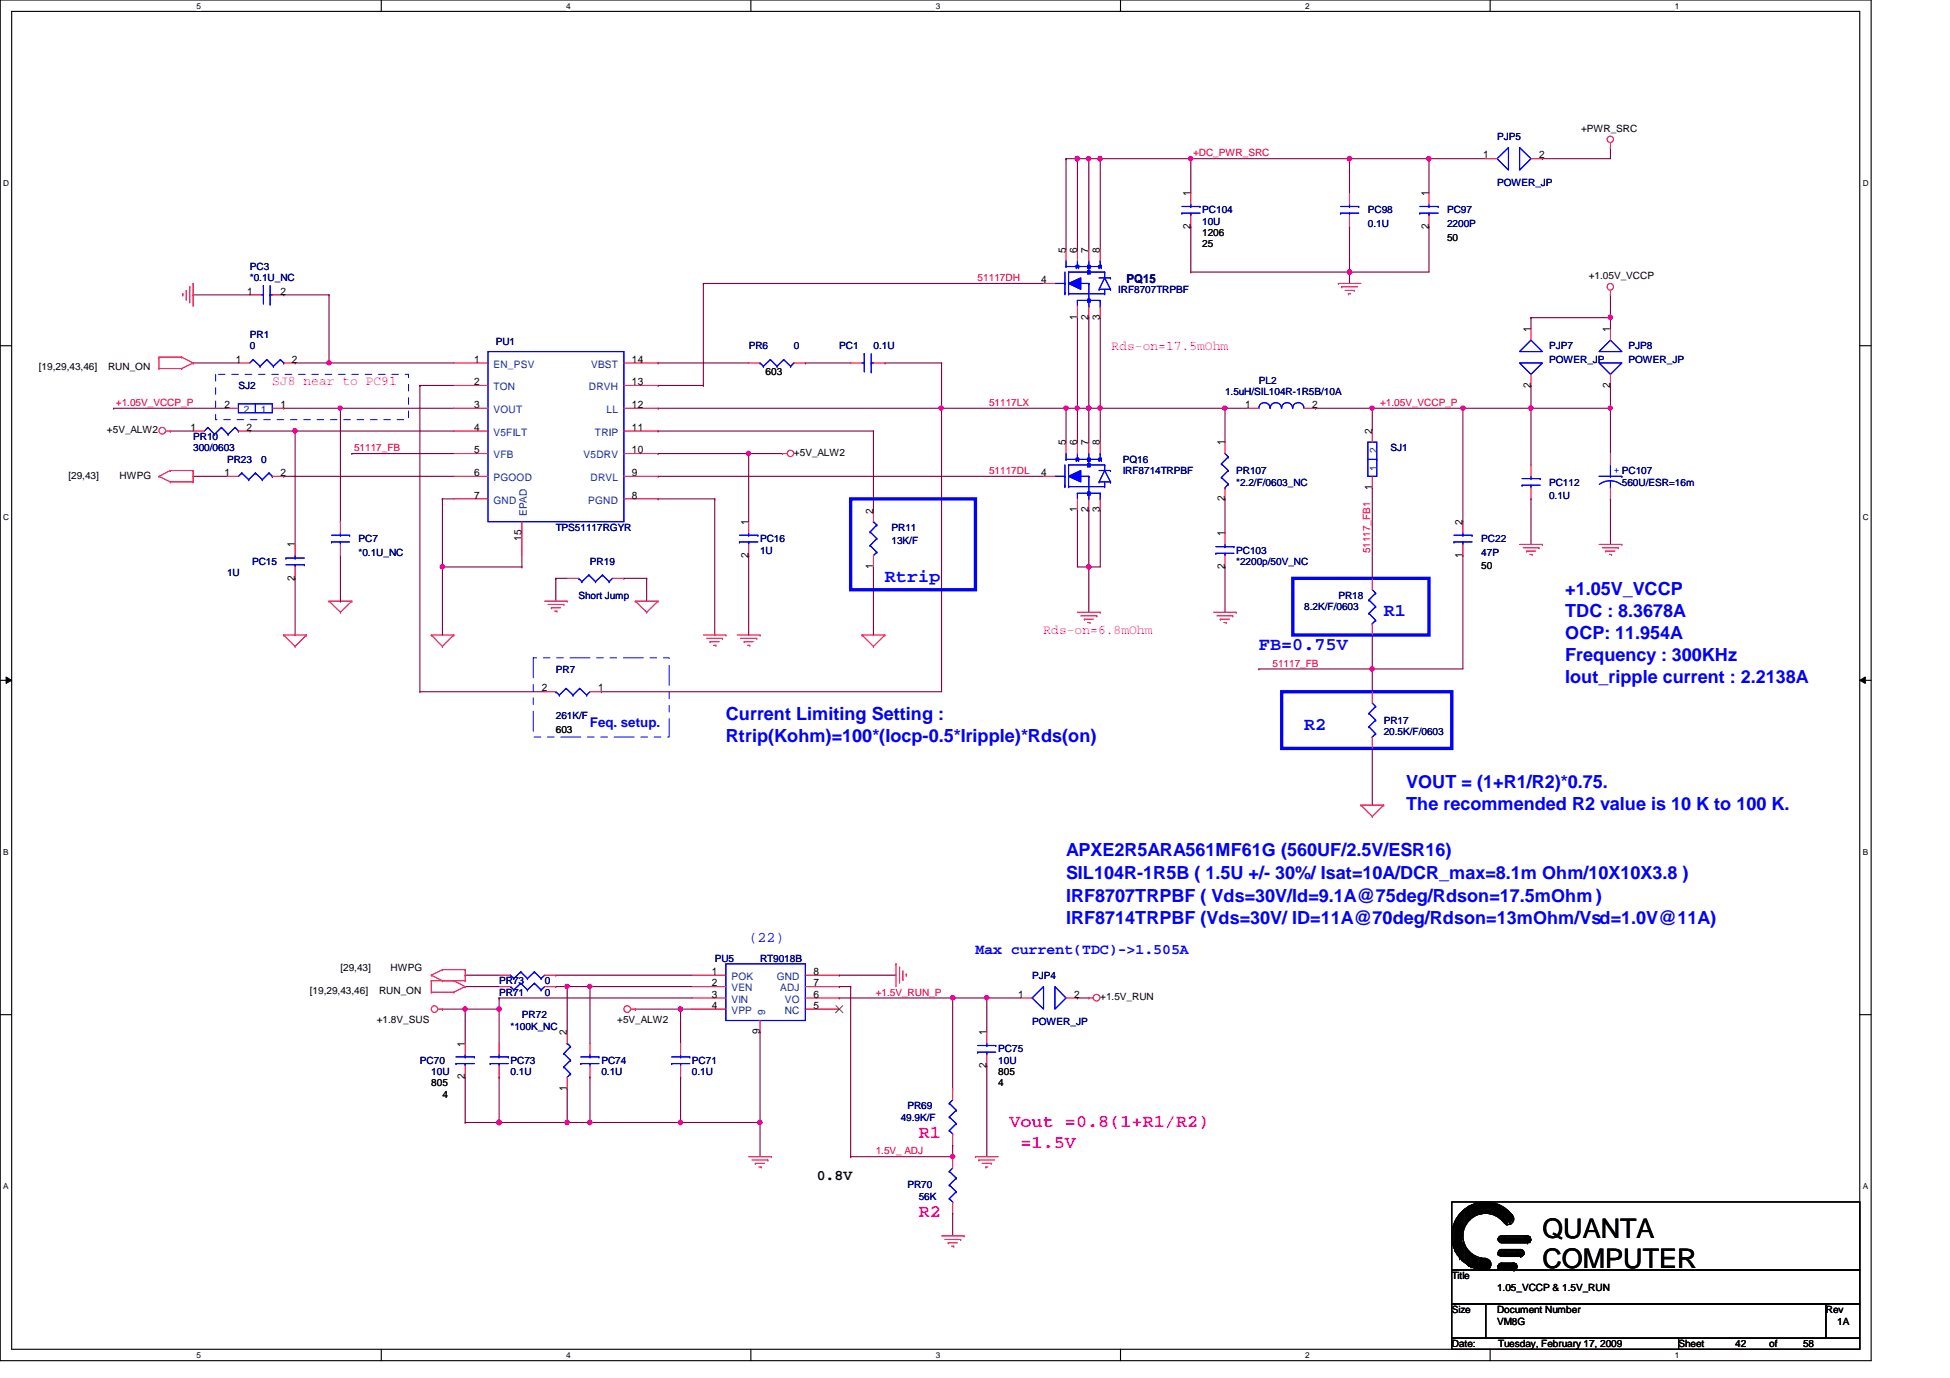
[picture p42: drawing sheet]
<svg xmlns="http://www.w3.org/2000/svg" width="297mm" height="210mm" viewBox="0 0 297 210" stroke-linecap="round" stroke-linejoin="round" font-family="sans-serif">
<defs><g id="words">
<g font-size="4.1">
<text x="234.9" y="188.5">QUANTA</text>
<text x="234.9" y="193.2">COMPUTER</text>
</g>
<g font-size="2.8" fill="#00f">
<text x="134.8" y="88.7">Rtrip</text>
<text x="210.8" y="93.9">R1</text>
<text x="238.4" y="90.7">+1.05V_VCCP</text>
<text x="238.4" y="94">TDC : 8.3678A</text>
<text x="191.8" y="99.1">FB=0.75V</text>
<text x="238.4" y="97.4">OCP: 11.954A</text>
<text x="238.4" y="100.7">Frequency : 300KHz</text>
<text x="238.4" y="104.1">Iout_ripple current : 2.2138A</text>
<text x="110.6" y="109.7">Current Limiting Setting :</text>
<text x="110.6" y="113">Rtrip(Kohm)=100*(Iocp-0.5*Iripple)*Rds(on)</text>
<text x="198.7" y="111.2">R2</text>
<text x="214.2" y="120.1">VOUT = (1+R1/R2)*0.75.</text>
<text x="214.2" y="123.4">The recommended R2 value is 10 K to 100 K.</text>
<text x="162.4" y="130.4">APXE2R5ARA561MF61G (560UF/2.5V/ESR16)</text>
<text x="162.4" y="133.9">SIL104R-1R5B ( 1.5U +/- 30%/ Isat=10A/DCR_max=8.1m Ohm/10X10X3.8 )</text>
<text x="162.4" y="137.3">IRF8707TRPBF ( Vds=30V/Id=9.1A@75deg/Rdson=17.5mOhm )</text>
<text x="162.4" y="140.8">IRF8714TRPBF (Vds=30V/ ID=11A@70deg/Rdson=13mOhm/Vsd=1.0V@11A)</text>
</g>
<g font-size="2.8" fill="#f0f">
<text x="140" y="173.3">R1</text>
<text x="153.8" y="171.6">Vout =0.8(1+R1/R2)</text>
<text x="155.4" y="174.8">=1.5V</text>
<text x="140" y="185.4">R2</text>
</g>
<g font-size="2.2" fill="#00f">
<text x="114" y="143.5">(22)</text>
<text x="148.6" y="145.2">Max current(TDC)-&gt;1.505A</text>
</g>
<text font-size="2.2" x="124.4" y="179.8">0.8V</text>
<g font-size="2" fill="#f0f">
<text x="169.3" y="53.4">Rds-on=17.5mOhm</text>
<text x="41.5" y="58.6">SJ8 near to PC91</text>
<text x="159" y="96.6">Rds-on=6.8mOhm</text>
</g>
<text font-size="2" fill="#00f" x="89.9" y="110.7">Feq. setup.</text>
<text font-size="1.9" fill="#000080" x="171.6" y="43.1">PQ15</text>
<g font-size="1.6">
<text x="181.4" y="29.9" transform="rotate(-90 181.4 29.9)">1</text>
<text x="217.6" y="29.9" transform="rotate(-90 217.6 29.9)">1</text>
<text x="225.9" y="24.1">1</text>
<text x="234.4" y="24.1">2</text>
<text x="181.4" y="34.9" transform="rotate(-90 181.4 34.9)">2</text>
<text x="217.6" y="34.9" transform="rotate(-90 217.6 34.9)">2</text>
<text x="162.3" y="38.5" transform="rotate(-90 162.3 38.5)">5</text>
<text x="164.1" y="38.5" transform="rotate(-90 164.1 38.5)">6</text>
<text x="165.8" y="38.5" transform="rotate(-90 165.8 38.5)">7</text>
<text x="167.6" y="38.5" transform="rotate(-90 167.6 38.5)">8</text>
<text x="37.7" y="44.9">1</text>
<text x="42.7" y="44.9">2</text>
<text x="158.6" y="43.1">4</text>
<text x="164.1" y="48.7" transform="rotate(-90 164.1 48.7)">1</text>
<text x="165.8" y="48.7" transform="rotate(-90 165.8 48.7)">2</text>
<text x="167.6" y="48.7" transform="rotate(-90 167.6 48.7)">3</text>
<text x="233.2" y="50.6" transform="rotate(-90 233.2 50.6)">1</text>
<text x="245.3" y="50.6" transform="rotate(-90 245.3 50.6)">1</text>
<text x="35.9" y="55.2">1</text>
<text x="44.4" y="55.2">2</text>
<text x="72.2" y="55.2">1</text>
<text x="72.2" y="58.7">2</text>
<text x="96.3" y="58.7">13</text>
<text x="96.3" y="55.2">14</text>
<text x="233.2" y="59.1" transform="rotate(-90 233.2 59.1)">2</text>
<text x="245.3" y="59.1" transform="rotate(-90 245.3 59.1)">2</text>
<text x="29" y="65.6">1</text>
<text x="34.2" y="62.1">2</text>
<text x="37.5" y="65.6">2</text>
<text x="42.7" y="62.1">1</text>
<text x="72.2" y="62.1">3</text>
<text x="72.2" y="65.6">4</text>
<text x="96.3" y="65.6">11</text>
<text x="96.3" y="62.1">12</text>
<text x="189.7" y="62.1">1</text>
<text x="199.9" y="62.1">2</text>
<text x="72.2" y="69">5</text>
<text x="96.3" y="69">10</text>
<text x="162.3" y="67.9" transform="rotate(-90 162.3 67.9)">5</text>
<text x="164.1" y="67.9" transform="rotate(-90 164.1 67.9)">6</text>
<text x="165.8" y="67.9" transform="rotate(-90 165.8 67.9)">7</text>
<text x="167.6" y="67.9" transform="rotate(-90 167.6 67.9)">8</text>
<text x="186.6" y="67.9" transform="rotate(-90 186.6 67.9)">1</text>
<text x="209" y="66.1" transform="rotate(-90 209 66.1)">2</text>
<text x="34.2" y="72.5">1</text>
<text x="42.7" y="72.5">2</text>
<text x="72.2" y="72.5">6</text>
<text x="72.2" y="75.9">7</text>
<text x="96.3" y="75.9">8</text>
<text x="96.3" y="72.5">9</text>
<text x="158.6" y="72.5">4</text>
<text x="186.6" y="76.4" transform="rotate(-90 186.6 76.4)">2</text>
<text x="209" y="74.6" transform="rotate(-90 209 74.6)">1</text>
<text x="44.9" y="83.4" transform="rotate(-90 44.9 83.4)">1</text>
<text x="79.5" y="82.4" transform="rotate(-90 79.5 82.4)">15</text>
<text x="114" y="80" transform="rotate(-90 114 80)">1</text>
<text x="133" y="78.2" transform="rotate(-90 133 78.2)">2</text>
<text x="164.1" y="78.1" transform="rotate(-90 164.1 78.1)">1</text>
<text x="165.8" y="78.1" transform="rotate(-90 165.8 78.1)">2</text>
<text x="167.6" y="78.1" transform="rotate(-90 167.6 78.1)">3</text>
<text x="186.6" y="81.7" transform="rotate(-90 186.6 81.7)">1</text>
<text x="222.8" y="80" transform="rotate(-90 222.8 80)">2</text>
<text x="44.9" y="88.4" transform="rotate(-90 44.9 88.4)">2</text>
<text x="114" y="85" transform="rotate(-90 114 85)">2</text>
<text x="133" y="86.7" transform="rotate(-90 133 86.7)">1</text>
<text x="186.6" y="86.7" transform="rotate(-90 186.6 86.7)">2</text>
<text x="222.8" y="85" transform="rotate(-90 222.8 85)">1</text>
<text x="82.5" y="105.3">2</text>
<text x="91.1" y="105.3">1</text>
<text x="108.5" y="148.5">1</text>
<text x="123.9" y="148.5">8</text>
<text x="108.5" y="150.2">2</text>
<text x="108.5" y="152">3</text>
<text x="108.5" y="153.7">4</text>
<text x="123.9" y="153.7">5</text>
<text x="123.9" y="152">6</text>
<text x="123.9" y="150.2">7</text>
<text x="155.1" y="152">1</text>
<text x="163.6" y="152">2</text>
<text x="70.8" y="159.4" transform="rotate(-90 70.8 159.4)">1</text>
<text x="86.4" y="157.7" transform="rotate(-90 86.4 157.7)">2</text>
<text x="115.7" y="157.5" transform="rotate(-90 115.7 157.5)">9</text>
<text x="150.3" y="157.7" transform="rotate(-90 150.3 157.7)">1</text>
<text x="70.8" y="164.4" transform="rotate(-90 70.8 164.4)">2</text>
<text x="86.4" y="166.2" transform="rotate(-90 86.4 166.2)">1</text>
<text x="150.3" y="162.7" transform="rotate(-90 150.3 162.7)">2</text>
</g>
<g font-size="1.6" fill="#004080">
<text x="75.2" y="56">EN_PSV</text>
<text x="75.2" y="59.4">TON</text>
<text x="89.7" y="59.4">DRVH</text>
<text x="90" y="56">VBST</text>
<text x="37.2" y="62.9">2</text>
<text x="39.7" y="62.9">1</text>
<text x="75.2" y="62.9">VOUT</text>
<text x="92.4" y="62.9">LL</text>
<text x="75.2" y="66.4">V5FILT</text>
<text x="75.2" y="69.8">VFB</text>
<text x="88.9" y="69.8">V5DRV</text>
<text x="90.6" y="66.4">TRIP</text>
<text x="209.8" y="71.7" transform="rotate(-90 209.8 71.7)">1</text>
<text x="209.8" y="69" transform="rotate(-90 209.8 69)">2</text>
<text x="75.2" y="73.3">PGOOD</text>
<text x="75.2" y="76.7">GND</text>
<text x="89.6" y="76.7">PGND</text>
<text x="90" y="73.3">DRVL</text>
<text x="80.3" y="78.6" transform="rotate(-90 80.3 78.6)">EPAD</text>
<text x="111.4" y="149.3">POK</text>
<text x="118.3" y="149.3">GND</text>
<text x="111.4" y="151">VEN</text>
<text x="111.4" y="152.7">VIN</text>
<text x="111.4" y="154.4">VPP</text>
<text x="116.5" y="154.6" transform="rotate(-90 116.5 154.6)">9</text>
<text x="118.8" y="151">ADJ</text>
<text x="119.5" y="154.4">NC</text>
<text x="119.5" y="152.7">VO</text>
</g>
<g font-size="1.5" fill="#f00">
<text x="181.7" y="23.8">+DC_PWR_SRC</text>
<text x="148.9" y="42.8">51117DH</text>
<text x="17.6" y="61.8">+1.05V_VCCP_P</text>
<text x="150.7" y="61.8">51117LX</text>
<text x="210.2" y="61.8">+1.05V_VCCP_P</text>
<text x="53.9" y="68.7">51117_FB</text>
<text x="150.7" y="72.2">51117DL</text>
<text x="208.7" y="84.3" transform="rotate(-90 208.7 84.3)">51117_FB1</text>
<text x="193.8" y="101.6">51117_FB</text>
<text x="133.4" y="151.7">+1.5V_RUN_P</text>
<text x="133.4" y="175.9">1.5V_ ADJ</text>
</g>
<g font-size="1.5" fill="#000080">
<text x="228" y="21.3">PJP5</text>
<text x="228" y="28.4">POWER_JP</text>
<text x="183.1" y="32.5">PC104</text>
<text x="183.1" y="34.2">10U</text>
<text x="208.4" y="32.5">PC98</text>
<text x="208.4" y="34.6">0.1U</text>
<text x="220.4" y="32.5">PC97</text>
<text x="220.4" y="34.6">2200P</text>
<text x="38.1" y="41.1">PC3</text>
<text x="38.1" y="42.8">*0.1U_NC</text>
<text x="170.3" y="44.6">IRF8707TRPBF</text>
<text x="38.1" y="51.5">PR1</text>
<text x="38.1" y="53.2">0</text>
<text x="75.5" y="52.5">PU1</text>
<text x="114" y="53.2">PR6</text>
<text x="120.9" y="53.2">0</text>
<text x="127.8" y="53.2">PC1</text>
<text x="133.1" y="53.2">0.1U</text>
<text x="236" y="53.2">PJP7</text>
<text x="248.1" y="53.2">PJP8</text>
<text x="36.3" y="59.3">SJ2</text>
<text x="191.8" y="58.4">PL2</text>
<text x="236" y="55.3">POWER_JP</text>
<text x="248.1" y="55.3">POWER_JP</text>
<text x="186.6" y="60.1">1.5uH/SIL104R-1R5B/10A</text>
<text x="29.4" y="67.1">PR10</text>
<text x="29.4" y="68.7">300/0603</text>
<text x="34.6" y="70.5">PR23</text>
<text x="39.8" y="70.5">0</text>
<text x="171" y="70.5">PQ16</text>
<text x="211.8" y="68.7">SJ1</text>
<text x="171" y="72.2">IRF8714TRPBF</text>
<text x="188.3" y="72.2">PR107</text>
<text x="188.3" y="74">*2.2/F/0603_NC</text>
<text x="236" y="74">PC112</text>
<text x="236" y="76">0.1U</text>
<text x="247.1" y="74">560U/ESR=16m</text>
<text x="54.6" y="82.6">PC7</text>
<text x="84.7" y="80.9">TPS51117RGYR</text>
<text x="115.8" y="82.6">PC16</text>
<text x="135.8" y="80.9">PR11</text>
<text x="135.8" y="82.9">13K/F</text>
<text x="225.6" y="82.6">PC22</text>
<text x="34.6" y="87.8">1U</text>
<text x="38.4" y="86">PC15</text>
<text x="54.6" y="84.7">*0.1U_NC</text>
<text x="89.9" y="86">PR19</text>
<text x="115.8" y="84.3">1U</text>
<text x="188.3" y="84.3">PC103</text>
<text x="188.3" y="86">*2200p/50V_NC</text>
<text x="225.6" y="84.7">47P</text>
<text x="88.1" y="91.2">Short Jump</text>
<text x="198.7" y="93">8.2K/F/0603</text>
<text x="203.9" y="91.2">PR18</text>
<text x="84.7" y="102.4">PR7</text>
<text x="84.7" y="109.5">261K/F</text>
<text x="210.8" y="110.2">PR17</text>
<text x="210.8" y="111.9">20.5K/F/0603</text>
<text x="76" y="149.9">PR73</text>
<text x="83" y="149.9">0</text>
<text x="108.9" y="146.5">PU5</text>
<text x="115.8" y="146.5">RT9018B</text>
<text x="157.2" y="149.1">PJP4</text>
<text x="76" y="151.7">PR71</text>
<text x="79.5" y="155.1">PR72</text>
<text x="83" y="151.7">0</text>
<text x="77.8" y="156.8">*100K_NC</text>
<text x="152.1" y="160.3">PC75</text>
<text x="157.2" y="156.2">POWER_JP</text>
<text x="64" y="162.1">PC70</text>
<text x="65.7" y="163.7">10U</text>
<text x="77.8" y="162.1">PC73</text>
<text x="77.8" y="163.7">0.1U</text>
<text x="91.6" y="162.1">PC74</text>
<text x="91.6" y="163.7">0.1U</text>
<text x="105.4" y="162.1">PC71</text>
<text x="105.4" y="163.7">0.1U</text>
<text x="152.1" y="162.1">10U</text>
<text x="137.2" y="170.7">49.9K/F</text>
<text x="138.2" y="169">PR69</text>
<text x="138.2" y="181">PR70</text>
<text x="140" y="182.8">56K</text>
</g>
<g font-size="1.5">
<text x="240.8" y="20.1">+PWR_SRC</text>
<text x="183.1" y="35.9">1206</text>
<text x="183.1" y="37.7">25</text>
<text x="220.4" y="36.7">50</text>
<text x="242" y="42.5">+1.05V_VCCP</text>
<text x="5.9" y="56.3">[19,29,43,46]</text>
<text x="16.5" y="56.3">RUN_ON</text>
<text x="116.6" y="57.2">603</text>
<text x="16.3" y="66">+5V_ALW2</text>
<text x="120.9" y="69.5">+5V_ALW2</text>
<text x="10.4" y="72.9">[29,43]</text>
<text x="18.2" y="72.9">HWPG</text>
<text x="225.6" y="86.7">50</text>
<text x="84.7" y="111.6">603</text>
<text x="51.9" y="147.9">[29,43]</text>
<text x="59.5" y="147.9">HWPG</text>
<text x="47.2" y="151.3">[19,29,43,46]</text>
<text x="57.4" y="155.8">+1.8V_SUS</text>
<text x="57.7" y="151.3">RUN_ON</text>
<text x="94" y="155.8">+5V_ALW2</text>
<text x="167.6" y="152.4">+1.5V_RUN</text>
<text x="65.7" y="165.5">805</text>
<text x="67.4" y="167.2">4</text>
<text x="152.1" y="165.5">4</text>
<text x="152.1" y="163.7">805</text>
<text x="221.1" y="194.9">Title</text>
<text x="228" y="196.6">1.05_VCCP &amp; 1.5V_RUN</text>
<text x="221.1" y="200">Size</text>
<text x="228" y="200">Document Number</text>
<text x="228" y="201.8">VM8G</text>
<text x="278.1" y="200">Rev</text>
<text x="279.9" y="201.8">1A</text>
<text x="221.1" y="205.2">Date:</text>
<text x="228.2" y="205.2">Tuesday, February 17, 2009</text>
<text x="255.7" y="205.2">Sheet</text>
<text x="264.3" y="205.2">42</text>
<text x="269.5" y="205.2">of</text>
<text x="274.7" y="205.2">58</text>
</g>
<text font-size="1.5" fill="#00f" x="245.8" y="72.1">+ PC107</text>
<g font-size="1.3">
<text x="29.9" y="1.4">5</text>
<text x="86.2" y="1.4">4</text>
<text x="142.5" y="1.4">3</text>
<text x="198.8" y="1.4">2</text>
<text x="255.1" y="1.4">1</text>
<text x=".5" y="28.3">D</text>
<text x="283.8" y="28.3">D</text>
<text x=".5" y="79.2">C</text>
<text x="283.8" y="79.2">C</text>
<text x=".5" y="130.2">B</text>
<text x="283.8" y="130.2">B</text>
<text x=".5" y="181.1">A</text>
<text x="283.8" y="181.1">A</text>
<text x="29.9" y="206.9">5</text>
<text x="86.2" y="206.9">4</text>
<text x="142.5" y="206.9">3</text>
<text x="198.8" y="206.9">2</text>
<text x="255.1" y="206.9">1</text>
</g>
</g></defs>
<path d="M0 0h285v207.3h-285zM1.8 1.7h281.5v203.8h-281.5z" fill="none" stroke="#000" stroke-width=".17"/>
<g fill="#fff">
<path d="M29.9 .2h.7v1.4h-.7z"/>
<path d="M29.9 205.7h.7v1.4h-.7z"/>
</g>
<path d="M58.1 0v1.7M58.1 205.5v1.8" fill="none" stroke="#000" stroke-width=".17"/>
<g fill="#fff">
<path d="M86.2 .2h.7v1.4h-.7z"/>
<path d="M86.2 205.7h.7v1.4h-.7z"/>
</g>
<path d="M114.4 0v1.7M114.4 205.5v1.8" fill="none" stroke="#000" stroke-width=".17"/>
<g fill="#fff">
<path d="M142.5 .2h.7v1.4h-.7z"/>
<path d="M142.5 205.7h.7v1.4h-.7z"/>
</g>
<path d="M170.7 0v1.7M170.7 205.5v1.8" fill="none" stroke="#000" stroke-width=".17"/>
<g fill="#fff">
<path d="M198.8 .2h.7v1.4h-.7z"/>
<path d="M198.8 205.7h.7v1.4h-.7z"/>
</g>
<path d="M227 0v1.7M227 205.5v1.8" fill="none" stroke="#000" stroke-width=".17"/>
<g fill="#fff">
<path d="M255.1 .2h.7v1.4h-.7z"/>
<path d="M255.1 205.7h.7v1.4h-.7z"/>
<path d="M.5 27.2h.9v1.4h-.9z"/>
<path d="M283.8 27.2h.8v1.4h-.8z"/>
<path d="M.5 78.1h.9v1.4h-.9z"/>
<path d="M283.8 78.1h.8v1.4h-.8z"/>
</g>
<path d="M0 52.7h1.8M283.3 52.7h1.7" fill="none" stroke="#000" stroke-width=".17"/>
<g fill="#fff">
<path d="M.5 129.1h.8v1.4h-.8z"/>
<path d="M283.8 129.1h.8v1.4h-.8z"/>
</g>
<path d="M0 103.6h1.8M283.3 103.6h1.7" fill="none" stroke="#000" stroke-width=".17"/>
<path d="M.9 103.1l.9 .5-.9 .5zM283.3 103.6l.8-.5v1z" fill="#000"/>
<path d="M.9 103.1l.9 .5-.9 .5zM283.3 103.6l.8-.5v1z" fill="none" stroke="#000" stroke-width=".15"/>
<g fill="#fff">
<path d="M.5 180h.8v1.4h-.8z"/>
<path d="M283.8 180h.8v1.4h-.8z"/>
</g>
<path d="M0 154.6h1.8M283.3 154.6h1.7" fill="none" stroke="#000" stroke-width=".17"/>
<g fill="none" stroke="#800040" stroke-width=".17">
<path d="M67.4 76h.1M67.4 76v10.4M67.4 86.4h.1M67.4 86.4h12.1M79.5 86.4h.1M79.5 84.6v1.8M70.9 153.7h.1M70.9 153.7h5.1M84.7 150.3h.1M84.7 150.3h1.7M127.8 152h.1M127.8 152h17.3v13.8"/>
<path d="M164.1 152h.1M164.1 152h1.8M145.1 165.8h.1"/>
</g>
<circle cx="76" cy="153.7" r=".34" fill="#f0f"/>
<circle cx="76" cy="153.7" r=".34" fill="none" stroke="#f0f" stroke-width=".17"/>
<path d="M70.9 164.1h.1M70.9 171h.1M70.9 164.1v6.9M70.9 171h5.1" fill="none" stroke="#800040" stroke-width=".17"/>
<circle cx="76" cy="171" r=".34" fill="#f0f"/>
<circle cx="76" cy="171" r=".34" fill="none" stroke="#f0f" stroke-width=".17"/>
<path d="M67.4 153.7h.1M67.4 153.7h3.5M70.9 153.7h.1M70.9 153.7v5.2M127.8 150.3h.1M127.8 150.3h1.8" fill="none" stroke="#800040" stroke-width=".17"/>
<circle cx="70.8" cy="153.7" r=".33" fill="#f0f"/>
<circle cx="70.8" cy="153.7" r=".33" fill="none" stroke="#f0f" stroke-width=".17"/>
<path d="M103.7 153.7h.1M103.7 153.7v5.2M150.3 152h.1M150.3 152v5.2M150.3 162.3h.1M150.3 162.3v13.9" fill="none" stroke="#800040" stroke-width=".17"/>
<circle cx="103.6" cy="153.7" r=".33" fill="#f0f"/>
<circle cx="103.6" cy="153.7" r=".33" fill="none" stroke="#f0f" stroke-width=".17"/>
<path d="M86.4 150.3h.1M86.4 150.3h3.5M89.9 150.3h.1M89.9 150.3v8.6M96.8 153.7h.1M96.8 153.7h6.9" fill="none" stroke="#800040" stroke-width=".17"/>
<circle cx="86.4" cy="150.3" r=".32" fill="#f0f"/>
<circle cx="86.4" cy="150.3" r=".32" fill="none" stroke="#f0f" stroke-width=".17"/>
<path d="M76 164.1h.1M76 164.1v6.9M89.9 171h.1M89.9 171h13.8" fill="none" stroke="#800040" stroke-width=".17"/>
<circle cx="89.8" cy="171" r=".33" fill="#f0f"/>
<circle cx="89.8" cy="171" r=".33" fill="none" stroke="#f0f" stroke-width=".17"/>
<path d="M86.4 150.3h.1M86.4 150.3v6.9M129.6 150.3h.1M129.6 150.3v25.9M145.1 152h.1M145.1 152h5.2" fill="none" stroke="#800040" stroke-width=".17"/>
<circle cx="145.1" cy="152" r=".34" fill="#f0f"/>
<circle cx="145.1" cy="152" r=".34" fill="none" stroke="#f0f" stroke-width=".17"/>
<path d="M76 152h.1M76 152v1.7M76 152h29.4M127.8 148.5h.1M127.8 148.5h8.7M150.3 152h.1M150.3 152h5.2" fill="none" stroke="#800040" stroke-width=".17"/>
<circle cx="150.3" cy="152" r=".33" fill="#f0f"/>
<circle cx="150.3" cy="152" r=".33" fill="none" stroke="#f0f" stroke-width=".17"/>
<path d="M89.9 150.3h.1M89.9 150.3h15.5M115.8 171h.1M115.8 171v5.2" fill="none" stroke="#800040" stroke-width=".17"/>
<circle cx="89.8" cy="150.3" r=".32" fill="#f0f"/>
<circle cx="89.8" cy="150.3" r=".32" fill="none" stroke="#f0f" stroke-width=".17"/>
<path d="M76 171h.1M86.4 165.8h.1M86.4 165.8v5.2h-10.4M89.9 164.1h.1M89.9 164.1v6.9M129.6 176.2h.1M129.6 176.2h15.5" fill="none" stroke="#800040" stroke-width=".17"/>
<circle cx="76" cy="171" r=".34" fill="#f0f"/>
<circle cx="76" cy="171" r=".34" fill="none" stroke="#f0f" stroke-width=".17"/>
<path d="M86.4 171h.1M86.4 171h3.5" fill="none" stroke="#800040" stroke-width=".17"/>
<circle cx="86.4" cy="171" r=".33" fill="#f0f"/>
<circle cx="86.4" cy="171" r=".33" fill="none" stroke="#f0f" stroke-width=".17"/>
<path d="M145.1 174.5h.1M145.1 174.5v1.7" fill="none" stroke="#800040" stroke-width=".17"/>
<circle cx="145.1" cy="176.2" r=".33" fill="#f0f"/>
<circle cx="145.1" cy="176.2" r=".33" fill="none" stroke="#f0f" stroke-width=".17"/>
<path d="M84.7 148.5h.1M84.7 148.5h20.7M103.7 171h.1M103.7 171h12.1M145.1 184.8h.1M145.1 184.8v3.5" fill="none" stroke="#800040" stroke-width=".17"/>
<circle cx="115.7" cy="171" r=".33" fill="#f0f"/>
<circle cx="115.7" cy="171" r=".33" fill="none" stroke="#f0f" stroke-width=".17"/>
<circle cx="103.6" cy="171" r=".33" fill="#f0f"/>
<circle cx="103.6" cy="171" r=".33" fill="none" stroke="#f0f" stroke-width=".17"/>
<g fill="none" stroke="#800040" stroke-width=".17">
<path d="M209 96.7h.1M209 96.7v5.2M222.8 84.6h.1M222.8 84.6v17.3h-13.8M209 101.9h.1M70.9 150.3h.1M70.9 150.3h5.1M76 153.7h.1M76 153.7v5.2M103.7 153.7h.1M103.7 153.7h1.7M115.8 157.2h.1"/>
<path d="M115.8 157.2v13.8M103.7 164.1h.1M103.7 164.1v6.9"/>
</g>
<circle cx="209" cy="101.9" r=".33" fill="#f0f"/>
<circle cx="209" cy="101.9" r=".33" fill="none" stroke="#f0f" stroke-width=".17"/>
<path d="M222.8 62.2h.1M222.8 62.2v17.3M209 101.9h.1M209 114h.1M209 101.9v3.5M209 114v8.6" fill="none" stroke="#800040" stroke-width=".17"/>
<circle cx="222.8" cy="62.2" r=".33" fill="#f0f"/>
<circle cx="222.8" cy="62.2" r=".33" fill="none" stroke="#f0f" stroke-width=".17"/>
<path d="M209 62.2h.1M209 62.2h13.8" fill="none" stroke="#800040" stroke-width=".17"/>
<circle cx="209" cy="62.2" r=".32" fill="#f0f"/>
<circle cx="209" cy="62.2" r=".32" fill="none" stroke="#f0f" stroke-width=".17"/>
<path d="M165.9 48.4h.1M165.9 48.4v13.8M162.4 62.2h.1M162.4 62.2h5.2M164.1 62.2h.1M165.9 62.2h.1" fill="none" stroke="#800040" stroke-width=".17"/>
<circle cx="165.8" cy="62.2" r=".32" fill="#f0f"/>
<circle cx="165.8" cy="62.2" r=".32" fill="none" stroke="#f0f" stroke-width=".17"/>
<path d="M164.1 24.2h.1M164.1 24.2h1.8" fill="none" stroke="#800040" stroke-width=".17"/>
<circle cx="164.1" cy="24.2" r=".33" fill="#f0f"/>
<circle cx="164.1" cy="24.2" r=".33" fill="none" stroke="#f0f" stroke-width=".17"/>
<path d="M165.9 62.2h.1M165.9 62.2v5.2" fill="none" stroke="#800040" stroke-width=".17"/>
<circle cx="165.8" cy="62.2" r=".32" fill="#f0f"/>
<circle cx="165.8" cy="62.2" r=".32" fill="none" stroke="#f0f" stroke-width=".17"/>
<path d="M167.6 62.2h.1M167.6 62.2h19" fill="none" stroke="#800040" stroke-width=".17"/>
<circle cx="167.6" cy="62.2" r=".32" fill="#f0f"/>
<circle cx="167.6" cy="62.2" r=".32" fill="none" stroke="#f0f" stroke-width=".17"/>
<g fill="none" stroke="#800040" stroke-width=".17">
<path d="M29.4 44.9h.1M29.4 44.9h8.7M64 58.7h.1M64 58.7v46.7M64 58.7h5.1M38.1 65.7h.1M38.1 65.7h6.9M43.2 72.6h.1M43.2 72.6h25.9M45 88.1h.1M45 88.1v8.6M67.4 86.4h.1"/>
<path d="M67.4 86.4v10.3M64 105.4h.1M64 105.4h19M191.8 101.9h.1M191.8 101.9h17.2"/>
</g>
<circle cx="67.4" cy="86.3" r=".33" fill="#f0f"/>
<circle cx="67.4" cy="86.3" r=".33" fill="none" stroke="#f0f" stroke-width=".17"/>
<path d="M43.2 44.9h.1M43.2 44.9h6.9M50.1 55.3h.1M50.1 55.3h19M25.9 65.7h.1M25.9 65.7h3.5M51.9 62.2h.1M51.9 62.2h17.2M53.6 69.1h.1M53.6 69.1h15.5" fill="none" stroke="#800040" stroke-width=".17"/>
<circle cx="50.1" cy="55.3" r=".33" fill="#f0f"/>
<circle cx="50.1" cy="55.3" r=".33" fill="none" stroke="#f0f" stroke-width=".17"/>
<path d="M29.4 55.3h.1M29.4 55.3h6.9M45 55.3h.1M50.1 44.9h.1M50.1 44.9v10.4h-5.1M45 65.7h.1M45 65.7v17.2M45 65.7h24.1" fill="none" stroke="#800040" stroke-width=".17"/>
<circle cx="44.9" cy="65.6" r=".33" fill="#f0f"/>
<circle cx="44.9" cy="65.6" r=".33" fill="none" stroke="#f0f" stroke-width=".17"/>
<path d="M108.9 76h.1M108.9 76v20.7M167.6 62.2h.1M167.6 62.2v5.2" fill="none" stroke="#800040" stroke-width=".17"/>
<circle cx="167.6" cy="62.2" r=".32" fill="#f0f"/>
<circle cx="167.6" cy="62.2" r=".32" fill="none" stroke="#f0f" stroke-width=".17"/>
<path d="M167.6 48.4h.1M167.6 48.4v13.8M164.1 62.2h.1M164.1 62.2v5.2M186.6 62.2h.1M186.6 62.2v5.2M186.6 86.4h.1M186.6 86.4v6.9" fill="none" stroke="#800040" stroke-width=".17"/>
<circle cx="164.1" cy="62.2" r=".32" fill="#f0f"/>
<circle cx="164.1" cy="62.2" r=".32" fill="none" stroke="#f0f" stroke-width=".17"/>
<path d="M165.9 86.4h.1M165.9 86.4v6.9" fill="none" stroke="#800040" stroke-width=".17"/>
<circle cx="165.8" cy="86.3" r=".32" fill="#f0f"/>
<circle cx="165.8" cy="86.3" r=".32" fill="none" stroke="#f0f" stroke-width=".17"/>
<path d="M186.6 62.2h.1M186.6 62.2h3.4" fill="none" stroke="#800040" stroke-width=".17"/>
<circle cx="186.6" cy="62.2" r=".33" fill="#f0f"/>
<circle cx="186.6" cy="62.2" r=".33" fill="none" stroke="#f0f" stroke-width=".17"/>
<path d="M162.4 62.2h.1M162.4 62.2v5.2" fill="none" stroke="#800040" stroke-width=".17"/>
<circle cx="162.4" cy="62.2" r=".33" fill="#f0f"/>
<circle cx="162.4" cy="62.2" r=".33" fill="none" stroke="#f0f" stroke-width=".17"/>
<path d="M164.1 48.4h.1M164.1 48.4v13.8M165.9 77.7h.1M165.9 77.7v8.7M167.6 77.7h.1M167.6 77.7v8.7" fill="none" stroke="#800040" stroke-width=".17"/>
<circle cx="165.8" cy="86.3" r=".32" fill="#f0f"/>
<circle cx="165.8" cy="86.3" r=".32" fill="none" stroke="#f0f" stroke-width=".17"/>
<path d="M233.2 48.4h.1M233.2 48.4v1.7M245.3 58.7h.1M245.3 48.4h.1M245.3 48.4v1.7M245.3 58.7v3.5h-12.1M233.2 62.2h.1" fill="none" stroke="#800040" stroke-width=".17"/>
<circle cx="233.2" cy="62.2" r=".32" fill="#f0f"/>
<circle cx="233.2" cy="62.2" r=".32" fill="none" stroke="#f0f" stroke-width=".17"/>
<path d="M245.3 62.2h.1M245.3 62.2v6.9" fill="none" stroke="#800040" stroke-width=".17"/>
<circle cx="245.3" cy="62.2" r=".32" fill="#f0f"/>
<circle cx="245.3" cy="62.2" r=".32" fill="none" stroke="#f0f" stroke-width=".17"/>
<path d="M233.2 58.7h.1M233.2 48.4h.1M233.2 58.7v3.5M233.2 48.4h12.1M245.3 76h.1M245.3 76v6.9" fill="none" stroke="#800040" stroke-width=".17"/>
<circle cx="245.3" cy="48.3" r=".33" fill="#f0f"/>
<circle cx="245.3" cy="48.3" r=".33" fill="none" stroke="#f0f" stroke-width=".17"/>
<path d="M245.3 44.9h.1M245.3 44.9v3.5M186.6 76h.1M186.6 76v5.2M222.8 62.2h.1M222.8 62.2h10.4" fill="none" stroke="#800040" stroke-width=".17"/>
<circle cx="233.2" cy="62.2" r=".32" fill="#f0f"/>
<circle cx="233.2" cy="62.2" r=".32" fill="none" stroke="#f0f" stroke-width=".17"/>
<g fill="none" stroke="#800040" stroke-width=".17">
<path d="M167.6 24.2h.1M167.6 24.2h13.8M181.4 24.2h.1M181.4 34.5h.1M181.4 24.2v5.2M181.4 34.5v6.9M205.6 24.2h.1M205.6 24.2v5.2M217.7 24.2h.1M217.7 24.2h8.6M234.9 24.2h.1M245.3 22.5h.1"/>
<path d="M245.3 22.5v1.7h-10.4"/>
</g>
<circle cx="205.6" cy="24.2" r=".34" fill="#f0f"/>
<circle cx="205.6" cy="24.2" r=".34" fill="none" stroke="#f0f" stroke-width=".17"/>
<path d="M181.4 24.2h.1M181.4 24.2h24.2" fill="none" stroke="#800040" stroke-width=".17"/>
<circle cx="181.4" cy="24.2" r=".33" fill="#f0f"/>
<circle cx="181.4" cy="24.2" r=".33" fill="none" stroke="#f0f" stroke-width=".17"/>
<path d="M162.4 24.2h.1M162.4 24.2v13.8M162.4 24.2h1.7M164.1 24.2h.1M164.1 24.2v13.8M205.6 41.4h.1M205.6 41.4v1.8" fill="none" stroke="#800040" stroke-width=".17"/>
<circle cx="164.1" cy="24.2" r=".33" fill="#f0f"/>
<circle cx="164.1" cy="24.2" r=".33" fill="none" stroke="#f0f" stroke-width=".17"/>
<path d="M165.9 24.2h.1M165.9 24.2v13.8" fill="none" stroke="#800040" stroke-width=".17"/>
<circle cx="165.8" cy="24.2" r=".33" fill="#f0f"/>
<circle cx="165.8" cy="24.2" r=".33" fill="none" stroke="#f0f" stroke-width=".17"/>
<path d="M167.6 24.2h.1M167.6 24.2v13.8" fill="none" stroke="#800040" stroke-width=".17"/>
<circle cx="167.6" cy="24.2" r=".33" fill="#f0f"/>
<circle cx="167.6" cy="24.2" r=".33" fill="none" stroke="#f0f" stroke-width=".17"/>
<path d="M165.9 24.2h.1M165.9 24.2h1.7M114 69.1h.1M114 69.1h5.2M114 69.1v10.4" fill="none" stroke="#800040" stroke-width=".17"/>
<circle cx="114" cy="69.1" r=".32" fill="#f0f"/>
<circle cx="114" cy="69.1" r=".32" fill="none" stroke="#f0f" stroke-width=".17"/>
<g fill="none" stroke="#800040" stroke-width=".17">
<path d="M67.4 76h.1M67.4 76h1.7M100.2 65.7h.1M100.2 69.1h.1M100.2 76h.1M100.2 65.7h32.9M100.2 69.1h13.8M100.2 76h8.7M133.1 65.7h.1M133.1 65.7v12M143.4 62.2h.1M143.4 62.2h19"/>
<path d="M114 84.6h.1M114 84.6v12.1M133.1 86.4h.1M133.1 86.4v10.3"/>
</g>
<circle cx="143.4" cy="62.2" r=".33" fill="#f0f"/>
<circle cx="143.4" cy="62.2" r=".33" fill="none" stroke="#f0f" stroke-width=".17"/>
<path d="M217.7 24.2h.1M217.7 24.2v5.2" fill="none" stroke="#800040" stroke-width=".17"/>
<circle cx="217.6" cy="24.2" r=".33" fill="#f0f"/>
<circle cx="217.6" cy="24.2" r=".33" fill="none" stroke="#f0f" stroke-width=".17"/>
<path d="M205.6 24.2h.1M205.6 24.2h12.1M217.7 34.5h.1M217.7 34.5v6.9h-12.1M205.6 41.4h.1" fill="none" stroke="#800040" stroke-width=".17"/>
<circle cx="205.6" cy="41.4" r=".34" fill="#f0f"/>
<circle cx="205.6" cy="41.4" r=".34" fill="none" stroke="#f0f" stroke-width=".17"/>
<g fill="none" stroke="#800040" stroke-width=".17">
<path d="M100.2 55.3h.1M100.2 58.7h.1M100.2 55.3h13.8M100.2 58.7h6.9M107.1 58.7h.1M107.1 43.2h.1M107.1 43.2v15.5M107.1 43.2h51.9M122.7 55.3h.1M122.7 55.3h6.9M134.8 55.3h.1M134.8 55.3h8.6"/>
<path d="M143.4 55.3h.1M143.4 55.3v50.1h-51.8M17.3 62.2h.1M17.3 62.2h17.3M51.9 79.5h.1M51.9 62.2v17.3M100.2 62.2h.1M100.2 72.6h.1M100.2 62.2h43.2M100.2 72.6h58.8M143.4 62.2h.1M164.1 77.7h.1"/>
<path d="M164.1 77.7v8.7h3.5M200.4 62.2h.1M200.4 62.2h8.6M209 62.2h.1M209 74.3h.1M209 62.2v3.5M209 74.3v13.8M233.2 76h.1M233.2 62.2h.1M233.2 62.2v8.6M233.2 76v6.9M51.9 91.6h.1"/>
<path d="M51.9 84.6v7M84.7 88.1h.1M84.7 88.1h1.7M84.7 88.1v3.5M95 88.1h.1M95 88.1h3.5M98.5 88.1h.1M98.5 88.1v3.5M165.9 86.4h.1M91.6 105.4h.1"/>
</g>
<circle cx="51.8" cy="62.2" r=".32" fill="#f0f"/>
<circle cx="51.8" cy="62.2" r=".32" fill="none" stroke="#f0f" stroke-width=".17"/>
<path d="M205.6 34.5h.1M205.6 34.5v6.9h-24.2M181.4 41.4h.1M29.4 72.6h.1M29.4 72.6h5.2M43.2 62.2h.1M43.2 62.2h8.7M70.9 148.5h.1M70.9 148.5h5.1" fill="none" stroke="#800040" stroke-width=".17"/>
<g fill="none" stroke="#f00" stroke-width=".17">
<path d="M181.4 29.4v1.7M181.4 32.8v1.7M217.7 29.4v1.7M217.7 32.8v1.7M226.3 24.2h1.7M233.2 24.2h1.7M245.3 22.5h.1M245.3 21.8v.7M24.2 56.1h.1M24.2 54.4h.1M24.2 56.1h3.5M24.2 54.4v1.7"/>
<path d="M24.2 54.4h3.5M27.7 56.1h.1M27.7 54.4h.1M27.7 54.4l1.7 .9M27.9 44.7h.1M27.9 44.7v.4M28.4 45.6h.1M28.4 44.2v1.4M28.9 43.7h.1M28.9 43.7v2.4M29.4 55.3h.1M29.4 43.2h.1"/>
<path d="M29.4 43.2v3.5M29.4 55.3l-1.7 .8M36.3 55.3h1.8M43.2 55.3h1.8M69.1 55.3h5.2M69.1 58.7h5.2M95 55.3h5.2M95 58.7h5.2M203.9 43.2h.1M203.9 43.2h3.4M204.4 43.7h.1M204.4 43.7h2.4"/>
<path d="M204.9 44.2h1.4M205.4 44.7h.1M205.4 44.7h.3M206.3 44.2h.1M245.3 44.9h.1M245.3 44.2v.7M24.2 72.6h.1M24.2 72.6l1.7 .8M25.3 65.7h.6M25.9 71.7h.1M25.9 73.4h.1M25.9 65.7h.1"/>
<path d="M25.9 71.7l-1.7 .9M25.9 71.7h3.5M25.9 73.4h3.5M29.4 71.7h.1M29.4 73.4h.1M29.4 71.7v1.7M29.4 65.7h1.8M34.6 72.6h1.7M36.3 65.7h1.8M41.5 72.6h1.7M69.1 69.1h5.2M69.1 65.7h5.2"/>
<path d="M69.1 72.6h5.2M69.1 62.2h5.2M69.1 76h5.2M79.5 79.5v5.1M95 69.1h5.2M95 65.7h5.2M95 72.6h5.2M95 62.2h5.2M95 76h5.2M119.2 69.1h.1M119.2 69.1h.7M190 62.2h1.8"/>
<path d="M198.7 62.2h1.7M222.8 79.5v1.7M245.3 69.1v1.7M245.3 74.3v1.7M43.2 96.7h.1M43.2 96.7h3.5M43.2 96.7l1.8 1.8M45 98.5h.1M46.7 96.7h.1M46.7 96.7l-1.7 1.8M50.1 91.6h.1M50.1 91.6h3.5"/>
<path d="M50.1 91.6l1.8 1.7M51.9 93.3h.1M53.6 91.6h.1M53.6 91.6l-1.7 1.7M65.7 96.7h.1M65.7 96.7h3.4M65.7 96.7l1.7 1.8M67.4 98.5h.1M69.1 96.7h.1M69.1 96.7l-1.7 1.8M83 91.6h3.4M83.5 92.1h2.4"/>
<path d="M84 92.6h.1M84 92.6h1.4M84.5 93.1h.3M84.8 93.1h.1M85.9 92.1h.1M86.4 91.6h.1M86.4 88.1h1.7M93.3 88.1h1.7M96.8 91.6h.1M96.8 91.6h3.4M96.8 91.6l1.7 1.7M98.5 93.3h.1"/>
<path d="M100.2 91.6h.1M100.2 91.6l-1.7 1.7M107.1 96.7h3.5M107.7 97.2h2.4M108.2 97.7h.1M108.2 97.7h1.4M108.7 98.3h.3M109 98.3h.1M110.1 97.2h.1M110.6 96.7h.1M112.3 96.7h3.5M112.8 97.2h2.5"/>
<path d="M113.4 97.7h.1M113.4 97.7h1.3M113.9 98.3h.3M114.2 98.3h.1M115.3 97.2h.1M115.8 96.7h.1M131.3 96.7h.1M131.3 96.7h3.5M131.3 96.7l1.8 1.8M133.1 98.5h.1M134.8 96.7h.1M134.8 96.7l-1.7 1.8"/>
<path d="M164.1 93.3h3.5M164.6 93.8h2.5M165.2 94.3h.1M165.2 94.3h1.3M165.7 94.8h.3M166 94.8h.1M167.1 93.8h.1M167.6 93.3h.1M184.9 93.3h3.4M185.4 93.8h2.4M185.9 94.3h.1M185.9 94.3h1.4"/>
<path d="M186.4 94.8h.4M186.8 94.8h.1M187.8 93.8h.1M188.3 93.3h.1M222.8 82.9v1.7M231.5 82.9h3.4M232 83.4h2.4M232.5 83.9h.1M232.5 83.9h1.4M233 84.5h.4M233.4 84.5h.1M234.4 83.4h.1"/>
<path d="M234.9 82.9h.1M243.6 82.9h3.5M244.1 83.4h2.4M244.6 83.9h.1M244.6 83.9h1.4M245.1 84.5h.4M245.5 84.5h.1M246.5 83.4h.1M247.1 82.9h.1M83 105.4h1.7M89.9 105.4h1.7M207.3 122.6h.1"/>
<path d="M207.3 122.6h3.5M207.3 122.6l1.7 1.8M209 124.4h.1M210.8 122.6h.1M210.8 122.6l-1.8 1.8M65.7 151.1h.1M65.7 149.4h.1M65.7 148.5h.1M65.7 151.1h3.4M65.7 149.4v1.7M65.7 149.4h5.2M65.7 148.5l1.7 .9"/>
<path d="M66.7 153.7h.7M67.4 149.4h.1M67.4 147.7h.1M67.4 153.7h.1M67.4 147.7h3.5M67.4 147.7l-1.7 .8M69.1 151.1h.1M69.1 149.4h.1M69.1 149.4l1.8 .9M70.9 150.3h.1M70.9 149.4h.1M70.9 147.7h.1"/>
<path d="M70.9 150.3l-1.8 .8M70.9 147.7v1.7M76 158.9v1.8M86.4 157.2v1.7M96.1 153.7h.7M96.8 153.7h.1M136.5 146.8h.1M136.5 146.8v3.5M137 147.3h.1M137 147.3v2.5M137.5 149.2h.1M137.5 147.9v1.3"/>
<path d="M138 148.4h.1M138 148.4v.3M150.3 157.2v1.7M165.9 152h.1M165.9 152h.6M76 162.3v1.8M86.4 164.1v1.7M114 176.2h3.5M114.6 176.7h2.4M115.1 177.2h.1M115.1 177.2h1.4M115.6 177.8h.3"/>
<path d="M115.9 177.8h.1M117 176.7h.1M117.5 176.2h.1M148.6 176.2h.1M148.6 176.2h3.5M149.1 176.7h.1M149.1 176.7h2.4M149.6 177.2h1.4M150.2 177.8h.1M150.2 177.8h.3M150.3 160.7v1.6M151 177.2h.1"/>
<path d="M143.4 188.3h3.5M143.9 188.8h2.4M144.4 189.3h.1M144.4 189.3h1.4M144.9 189.8h.4M145.3 189.8h.1M146.3 188.8h.1M146.9 188.3h.1"/>
<circle cx="245.3" cy="21.2" r=".49"/>
<circle cx="245.3" cy="43.7" r=".5"/>
<circle cx="24.7" cy="65.6" r=".51"/>
<circle cx="120.4" cy="69.1" r=".49"/>
<circle cx="66.2" cy="153.7" r=".5"/>
<circle cx="95.5" cy="153.7" r=".51"/>
<circle cx="167" cy="152" r=".51"/>
</g>
<g fill="none" stroke="#000" stroke-width=".17">
<path d="M221.1 183.1h62.2v10.4h-62.2zM221.1 193.5h62.2v5.1h-62.2zM221.1 198.6h5.2v5.2h-5.2zM221.3 189.5h.1M221.3 187.1v2.4M221.3 189.5l.2 .5M221.5 190h.1M221.5 186.6h.1M221.5 186.6v3.4M221.7 186.2h.1M221.7 190.5h.1M221.7 186.2l-.2 .4"/>
<path d="M221.7 186.2v4.3M221.7 190.5l.1 .2M221.8 190.7h.1M221.8 185.8h.1M221.8 185.8v4.9M222 185.5h.1M222 191.1h.1M222 185.5l-.2 .3M222 185.5v5.6M222 191.1l.2 .1M222.2 191.2h.1M222.2 185.3h.1"/>
<path d="M222.2 185.3v5.9M222.3 185.2h.1M222.3 191.7h.1M222.3 185.2l-.1 .1M222.3 185.2v6.5M222.5 185h.1M222.5 185v6.7M222.7 184.8h.1M222.7 191.9h.1M222.7 184.8l-.2 .2M222.7 184.8v7.1M222.8 191.9h.1"/>
<path d="M222.8 189.3h.1M222.8 187.4h.1M222.8 184.5v2.9M222.8 189.3v2.6M222.8 189.3l.2 .4M223 189.7h.1M223 192.1h.1M223 186.9h.1M223 184.5h.1M223 184.5v2.4M223 189.7v2.4M223 192.1l.2 .1"/>
<path d="M223 186.9l-.2 .5M223.2 192.2h.1M223.2 190h.1M223.2 184.3h.1M223.2 186.6h.1M223.2 184.3v2.3M223.2 190v2.2M223.2 190l.2 .3M223.2 184.3l-.2 .2M223.4 190.3h.1M223.4 192.4h.1M223.4 186.4h.1"/>
<path d="M223.4 184.1h.1M223.4 184.1v2.3M223.4 190.3v2.1M223.4 192.4l.2 .2M223.4 186.4l-.2 .2M223.6 192.6h.1M223.6 190.5h.1M223.6 183.9h.1M223.6 186h.1M223.6 183.9l-.2 .2M223.6 183.9v2.1M223.6 190.5v2.1"/>
<path d="M223.6 190.5l.1 .2M223.7 190.7h.1M223.7 192.7h.1M223.7 185.8h.1M223.7 183.8h.1M223.7 192.7h.2M223.7 183.8v2M223.7 190.7v2M223.7 185.8l-.1 .2M223.7 183.8h.2M223.9 192.7h.1M223.9 190.9h.1"/>
<path d="M223.9 183.8h.1M223.9 185.7h.1M223.9 183.8v1.9M223.9 190.9v1.8M223.9 190.9l.2 .2M224.1 191.1h.1M224.1 193h.1M224.1 185.5h.1M224.1 183.8h.1M224.1 183.8v1.7M224.1 191.1v1.9M224.1 185.5l-.2 .2"/>
<path d="M224.2 193h.1M224.2 191.2h.1M224.2 183.6h.1M224.2 185.3h.1M224.2 191.2l.2 .2M224.2 183.6v1.7M224.2 191.2v1.8M224.2 183.6l-.1 .2M224.4 191.4h.1M224.4 193h.1M224.4 185.2h.1M224.4 183.6h.1"/>
<path d="M224.4 183.6v1.6M224.4 191.4v1.6M224.4 193l.2 .1M224.4 185.2l-.2 .1M224.6 193.1h.1M224.6 191.4h.1M224.6 183.4h.1M224.6 185.2h.1M224.6 183.4v1.8M224.6 191.4v1.7M224.6 191.4l.1 .2M224.6 183.4l-.2 .2"/>
<path d="M224.7 191.6h.1M224.7 193.1h.1M224.7 184.8h.1M224.7 183.4h.1M224.7 193.1h.2M224.7 183.4v1.4M224.7 191.6v1.5M224.7 184.8l.2 .2M224.9 184.9l1.4-.2a3.6 3.6 0 0 1 3.2 1.9M224.9 184.7l1.4-.2a3.6 3.6 0 0 1 3.4 2.1M224.9 184.5l1.4-.2a3.9 3.9 0 0 1 3.4 1.9M224.9 184.3l1.4-.2a4.1 4.1 0 0 1 3.7 2.3"/>
<path d="M224.9 184.1l1.4-.2a4.2 4.2 0 0 1 3.9 2.5M224.9 184l1.4-.2a4.3 4.3 0 0 1 3.9 2.3M224.9 183.8l1.4-.2a4.6 4.6 0 0 1 4.1 2.5M224.9 183.5l1.4-.2a5 5 0 0 1 4.2 2.4M224.9 193.1h.1M224.9 191.7h.1M224.9 183.3h.1M224.9 185h.1M224.9 183.3v1.7M224.9 191.6v1.5M224.9 191.7h.2M224.9 183.3l-.2 .1"/>
<path d="M225 183.6l1.3-.2a4.7 4.7 0 0 1 4.2 2.5M225.1 191.7h.1M225.1 193.1h.1M225.1 193.3h.1M225.1 183.4h.1M225.1 193.1h.2M225.1 193.3h.4M225.1 183.4v1.4M225.1 191.7v1.4M225.3 193.1h.1M225.3 191.7h.1M225.3 191.7h.2"/>
<path d="M225.3 191.7v1.4M225.5 191.7h.1M225.5 193.3h.1M225.5 191.7v1.6M225.6 191.7h.1M225.6 193.3h.1M225.6 191.7l-.5 1.6M225.6 191.7v1.6M225.8 193.1h.1M225.8 191.7h.1M225.8 193.1l-.2 .2M225.8 191.7v1.4"/>
<path d="M225.8 191.7l.2 .4M226 192.1h.1M226 193.3h.1M226 192.1v1.2M226.1 193.3h.1M226.1 191.9h.1M226.1 191.9h.2M226.1 191.9v1.4M226.3 198.6h51.8v5.2h-51.8zM226.3 183.1a5.1 5.1 0 0 1 4 2M226.3 183.1a5.2 5.2 0 0 0-5.2 5.2 5.2 5.2 0 0 0 5.2 5.1M226.3 184.8a3.4 3.4 0 0 1 2.6 1.3"/>
<path d="M226.3 184.8a3.4 3.4 0 0 0-3.5 3.5 3.4 3.4 0 0 0 3.5 3.4M226.3 183.1l-1.6 .2M226.3 191.9h.1M226.3 193.3h.1M226.3 184.8l-1.3 .2M226.3 193.3h.2M226.3 191.9v1.4M226.5 193.3h.1M226.5 191.9h.1M226.5 191.9v1.4M226.6 191.9h.1M226.6 193.3h.1"/>
<path d="M226.6 191.9v1.4M226.8 193.1h.1M226.8 192.1h.1M226.8 193.1l-.2 .2M226.8 192.1v1M226.8 192.1l.2 .1M227 192.2h.1M227 193h.1M227 192.2v.8M228.2 188.6h.1M228.2 188.8h.1M228.2 190.9h.1"/>
<path d="M228.2 191.1h.1M228.2 192.7h.1M228.2 193h.1M228.2 193.1h.1M228.2 188.6h4.8M228.2 188.6v.2M228.2 192.7v.3M228.2 188.8h5M228.2 190.9h4M228.2 191.1h3.8M228.2 191.1l.4 .1M228.2 192.7h2.8"/>
<path d="M228.2 193h2.9M228.2 193.1h2.8M228.2 193.1l.4 .2M228.4 189h.1M228.4 190.7h.1M228.4 188.4h4.6M228.4 189h4.6M228.4 189l.2 .1M228.4 190.5h3.6M228.4 190.7h3.6M228.4 190.7l-.2 .2M228.4 192.6h2.6"/>
<path d="M228.6 189.1h.1M228.6 191.2h.1M228.6 193.3h.1M228.6 189.1h4.4M228.6 191.2h3.3M228.6 193.3h2.4M228.7 192.4h1.9M228.7 193.5h1.9M228.7 191.4h2.9M228.7 190.3h2.9M228.7 189.3h4M228.7 188.3h4"/>
<path d="M230.6 192.4h.1M230.6 193.5h.1M230.8 192.6h.1M231 192.6h.1M231 192.7h.1M231 193.1h.1M231 193.3h.1M231 192.6v.1M231.1 193h.1M231.1 193l-.1 .1M231.6 191.4h.1M231.6 190.3h.1"/>
<path d="M231.9 191.2h.1M232 190.5h.1M232 190.7h.1M232 191.1h.1M232 190.5v.2M232.2 190.9h.1M232.2 190.9l-.2 .2M232.7 189.3h.1M232.7 188.3h.1M233 188.4h.1M233 188.6h.1M233 189h.1"/>
<path d="M233 189.1h.1M233 188.4v.2M233.2 188.8h.1M233.2 188.8l-.2 .2M278.1 198.6h5.2v5.2h-5.2zM221.1 203.8h34.6v1.7h-34.6zM255.7 203.8h27.6v1.7h-27.6z"/>
<circle cx="226.3" cy="192.6" r=".84"/>
<circle cx="228.7" cy="192.9" r=".5"/>
<circle cx="228.7" cy="188.8" r=".5"/>
<circle cx="228.7" cy="190.8" r=".5"/>
<circle cx="229.7" cy="185.7" r=".85"/>
<circle cx="230.6" cy="192.9" r=".5"/>
<circle cx="231.6" cy="190.8" r=".51"/>
<circle cx="232.7" cy="188.8" r=".5"/>
</g>
<path d="M81.2 100.2h20.7v12.1h-20.7z" fill="none" stroke="#00f" stroke-width=".15" stroke-dasharray="3 1 1 1 1 1"/>
<path d="M129.6 76h19v13.8h-19zM196.9 88.1h20.8v8.6h-20.8zM195.2 105.4h25.9v8.6h-25.9z" fill="none" stroke="#00f" stroke-width=".51"/>
<path d="M32.8 57h29.4v6.9h-29.4z" fill="none" stroke="#00f" stroke-width=".15" stroke-dasharray="1 1 1 1 1 1 1 1"/>
<g fill="none" stroke="#00f" stroke-width=".17">
<path d="M180 32.5h.1M180 32.5h2.8M180 31.5h2.8M181.4 31.5h.1M181.4 32.5h.1M181.4 31.1v.4M181.4 32.5v.3M182.8 31.5h.1M216.3 32.5h.1M216.3 32.5h2.8M216.3 31.5h2.8M217.7 31.5h.1"/>
<path d="M217.7 32.5h.1M217.7 31.1v.4M217.7 32.5v.3M219.1 31.5h.1M228 24.2l1.8-1.7v3.4zM231.5 22.5l1.7 1.7-1.7 1.7zM38.6 54.8h.1M38.6 54.8l-.5 .5M38.6 54.8l1 1M39.6 55.8h.1M40.6 54.8h.1M40.6 54.8l-1 1"/>
<path d="M40.6 54.8l1.1 1M41.7 55.8h.1M42.7 54.8h.1M42.7 54.8l-1 1M42.7 54.8l.5 .5M43.2 55.3h.1M74.3 53.6h20.7v25.9h-20.7zM31.7 65.1h.1M31.7 65.1l-.5 .6M31.7 65.1l1 1.1M32.7 66.2h.1M33.7 65.1h.1"/>
<path d="M33.7 65.1l-1 1.1M33.7 65.1l1.1 1.1M34.8 66.2h.1M35.8 65.1h.1M35.8 65.1l-1 1.1M35.8 65.1l.5 .6M36.3 65.7h.1M36.8 72.1h.1M36.8 72.1l-.5 .5M36.8 72.1l1.1 1M37.9 73.1h.1M38.9 72.1h.1"/>
<path d="M38.9 72.1l-1 1M38.9 72.1l1.1 1M40 73.1h.1M41 72.1h.1M41 72.1l-1 1M41 72.1l.5 .5M41.5 72.6h.1M191.8 62.2a.85 .85 0 0 1 .8-.9 .85 .85 0 0 1 .9 .9M193.5 62.2a.85 .85 0 0 1 .8-.9 .85 .85 0 0 1 .9 .9M195.2 62.2a.83 .83 0 0 1 .9-.9 .83 .83 0 0 1 .8 .9M196.9 62.2a.85 .85 0 0 1 .9-.9 .85 .85 0 0 1 .8 .9M243.6 72.6h3.5"/>
<path d="M245.3 74.3h.1M245.3 72.6h.1M245.3 73.2l1.1 .3 .6 .3M245.3 73.2l-1.1 .2-.6 .4M245.3 70.8v1.8M245.3 73.2v1.1M247.1 72.6h.1M88.1 88.1h.1M88.1 88.1l.5 .5M88.6 88.6h.1M89.7 87.6h.1M89.7 87.6l1 1"/>
<path d="M89.7 87.6l-1.1 1M90.7 88.6h.1M91.8 87.6h.1M91.8 87.6l1 1M91.8 87.6l-1.1 1M92.8 88.6h.1M93.3 88.1l-.5 .5M221.5 82.5h.1M221.5 81.5h2.7M221.5 82.5h2.7M222.8 82.5h.1M222.8 81.5h.1"/>
<path d="M222.8 81.2v.3M222.8 82.5v.4M224.2 81.5h.1M84.7 105.4h.1M84.7 105.4l.5 .5M85.2 105.9h.1M86.2 104.9h.1M86.2 104.9l1.1 1M86.2 104.9l-1 1M87.3 105.9h.1M88.3 104.9h.1M88.3 104.9l1.1 1"/>
<path d="M88.3 104.9l-1 1M89.4 105.9h.1M89.9 105.4l-.5 .5M86.4 158.9h.1M86.4 158.9l.5 .5M86.9 159.4h.1M86.9 159.4l-1 1.1M148.9 159.3h2.8M150.3 159.3h.1M150.3 158.9v.4M151.7 159.3h.1M74.7 162h.1"/>
<path d="M74.7 162h2.7M74.7 161h2.7M76 161h.1M76 162h.1M76 160.7v.3M76 162v.3M77.4 161h.1M85.9 162.5h.1M85.9 160.5h.1M85.9 162.5l1 1.1M85.9 160.5l1 1M86.9 163.6h.1"/>
<path d="M86.9 161.5h.1M86.9 163.6l-.5 .5M86.9 161.5l-1 1M148.9 160.3h.1M148.9 160.3h2.8M150.3 160.3h.1M150.3 160.3v.4"/>
</g>
<path d="M162.8 72.6l1.8-.9v1.7z" fill="#00f"/>
<g fill="none" stroke="#00f" stroke-width=".17">
<path d="M160.7 72.6h1.5M162.2 72.6h.1M162.2 73.9h.1M162.2 74.1h.1M162.2 70.8v3.3M162.4 70h.1M162.4 69.1v.9M162.4 70h5.2M162.8 72.6l1.8-.9v1.7zM162.8 70.8h.1M162.8 74.1h.1M162.8 70.8v3.3"/>
<path d="M162.8 70.8h5.5M162.8 74.1h5.5M164 69.8h.1M164 70.1h.1M164 69.8h.3M164 70.1h.3M164 69.8v.3M164.1 70h.1M164.1 75.1h.1M164.1 69.1v.9M164.1 75.1v.9M164.1 75.1h3.5"/>
<path d="M164.3 70h.1M164.3 69.8h.1M164.3 70.1h.1M164.3 69.8v.3M164.6 72.6h1.3M165.7 69.8h.1M165.7 70.1h.1M165.7 70.7h.1M165.7 71h.1M165.7 75h.1M165.7 75.3h.1M165.7 69.8h.3"/>
<path d="M165.7 70.1h.3M165.7 69.8v.3M165.7 70.7v.3M165.7 75v.3M165.7 71h.3M165.7 70.7h.3M165.7 75h.3M165.7 75.3h.3M165.9 70h.1M165.9 70.1h.1M165.9 72.6h.1M165.9 70.8h.1"/>
<path d="M165.9 71h.1M165.9 75h.1M165.9 75.1h.1M165.9 76h.1M165.9 69.1v1.7M165.9 72.6v3.4M166 70.1h.1M166 69.8h.1M166 71h.1M166 70.7h.1M166 75.3h.1M166 75h.1"/>
<path d="M166 69.8v.3M166 70.7v.3M166 75v.3M167.4 70.1h.1M167.4 69.8h.1M167.4 73.4h.1M167.4 69.8h.4M167.4 70.1h.4M167.4 69.8v.3M167.4 71.7h1.8M167.6 69.8h.1M167.6 75.1h.1"/>
<path d="M167.6 76h.1M167.6 70h.1M167.6 69.1h.1M167.6 69.1v.9M167.6 75.1v.9M167.6 73.4h1.6M167.8 69.8h.1M167.8 70h.1M167.8 70.1h.1M167.8 69.8v.3M168.3 70.8h.1M168.3 71.7h.1"/>
<path d="M168.3 74.1h.1M168.3 70.8v.9M168.3 73.4v.7M168.3 71.7l-.9 1.7M168.3 71.7l.9 1.7M169.2 71.7h.1M169.2 73.4h.1"/>
</g>
<path d="M162.8 72.6l1.8-.9v1.7z" fill="#00f"/>
<g fill="none" stroke="#00f" stroke-width=".17">
<path d="M204.2 32.5h.1M204.2 32.5h2.8M204.2 31.5h2.8M205.6 31.5h.1M205.6 32.5h.1M205.6 31.1v.4M205.6 32.5v.3M207 31.5h.1M39.8 44.9h.3M40.1 44.9h.1M40.1 43.5h.1M40.1 43.5v2.8"/>
<path d="M41.1 46.3h.1M41.1 44.9h.1M41.1 44.9h.4M41.1 43.5v2.8M115.8 55.3h.1M115.8 55.3l.5 .5M116.3 55.8h.1M117.3 54.8h.1M117.3 54.8l1.1 1M117.3 54.8l-1 1M118.4 55.8h.1M119.4 54.8h.1"/>
<path d="M119.4 54.8l1 1M119.4 54.8l-1 1M120.4 55.8h.1M120.9 55.3l-.5 .5M131.3 55.3h.4M131.7 53.9h.1M131.7 55.3h.1M131.7 53.9v2.7M132.7 55.3h.1M132.7 56.6h.1M132.7 55.3h.4M132.7 53.9v2.7"/>
<path d="M36.3 61.5h5.2v1.4h-5.2zM38.9 61.5h.1M38.9 61.5v1.4M133.1 79.5h.1M133.1 79.5l.5 .5M133.6 80h.1M133.6 80l-1.1 1M160.7 72.6h1.5M162.2 72.6h.1M162.2 73.9h.1M162.2 74.1h.1M162.2 70.8v3.3"/>
<path d="M162.4 70h.1M162.4 69.1v.9M162.4 70h5.2M162.8 72.6l1.8-.9v1.7zM162.8 70.8h.1M162.8 74.1h.1M162.8 70.8v3.3M162.8 70.8h5.5M162.8 74.1h5.5M164 69.8h.1M164 70.1h.1M164 69.8h.3"/>
<path d="M164 70.1h.3M164 69.8v.3M164.1 70h.1M164.1 75.1h.1M164.1 69.1v.9M164.1 75.1v.9M164.1 75.1h3.5M164.3 70h.1M164.3 69.8h.1M164.3 70.1h.1M164.3 69.8v.3M164.6 72.6h1.3"/>
<path d="M165.7 69.8h.1M165.7 70.1h.1M165.7 70.7h.1M165.7 71h.1M165.7 75h.1M165.7 75.3h.1M165.7 69.8h.3M165.7 70.1h.3M165.7 69.8v.3M165.7 70.7v.3M165.7 75v.3M165.7 71h.3"/>
<path d="M165.7 70.7h.3M165.7 75h.3M165.7 75.3h.3M165.9 70h.1M165.9 70.1h.1M165.9 72.6h.1M165.9 70.8h.1M165.9 71h.1M165.9 75h.1M165.9 75.1h.1M165.9 76h.1M165.9 69.1v1.7"/>
<path d="M165.9 72.6v3.4M166 70.1h.1M166 69.8h.1M166 71h.1M166 70.7h.1M166 75.3h.1M166 75h.1M166 69.8v.3M166 70.7v.3M166 75v.3M167.4 70.1h.1M167.4 69.8h.1"/>
<path d="M167.4 73.4h.1M167.4 69.8h.4M167.4 70.1h.4M167.4 69.8v.3M167.4 71.7h1.8M167.6 69.8h.1M167.6 75.1h.1M167.6 76h.1M167.6 70h.1M167.6 69.1h.1M167.6 69.1v.9M167.6 75.1v.9"/>
<path d="M167.6 73.4h1.6M167.8 69.8h.1M167.8 70h.1M167.8 70.1h.1M167.8 69.8v.3M168.3 70.8h.1M168.3 71.7h.1M168.3 74.1h.1M168.3 70.8v.9M168.3 73.4v.7M168.3 71.7l-.9 1.7M168.3 71.7l.9 1.7"/>
<path d="M169.2 71.7h.1M169.2 73.4h.1M186.1 70.7h.1M186.1 72.7h.1M186.1 70.7l1 1M186.1 72.7l1 1M186.6 74.3h.1M186.6 69.1l.5 .5M187.1 69.6h.1M187.1 71.7h.1M187.1 73.7h.1M187.1 69.6l-1 1.1"/>
<path d="M187.1 71.7l-1 1M187.1 73.7l-.5 .6M208.4 67.4h1.3v5.2h-1.3zM208.4 70h1.3M209.7 70h.1M231.9 73.9h.1M231.9 73.9h2.7M231.9 72.9h2.7M233.2 72.9h.1M233.2 73.9h.1M233.2 72.6v.3M233.2 73.9v.4"/>
<path d="M234.6 72.9h.1M43.6 85h.1M43.6 86h2.8M43.6 85h2.8M45 85h.1M45 86h.1M45 84.6v.4M45 86v.4M46.4 86h.1M50.5 82.5h.1M50.5 82.5h2.8M50.5 81.5h2.8"/>
<path d="M51.9 81.5h.1M51.9 82.5h.1M51.9 81.2v.3M51.9 82.5v.4M53.3 81.5h.1M132.5 83.1h.1M132.5 81h.1M132.5 83.1l1.1 1M132.5 81l1.1 1M133.6 84.1h.1M133.6 82h.1M133.6 84.1l-.5 .5"/>
<path d="M133.6 82l-1.1 1.1M208.5 91.4h.1M208.5 93.4h.1M208.5 91.4l1 1M208.5 93.4l1 1.1M209 95h.1M209 89.8l.5 .5M209.5 90.3h.1M209.5 92.4h.1M209.5 94.5h.1M209.5 90.3l-1 1.1M209.5 92.4l-1 1"/>
<path d="M209.5 94.5l-.5 .5M208.5 108.7h.1M208.5 110.7h.1M208.5 108.7l1 1M208.5 110.7l1 1.1M209 112.3h.1M209 107.1l.5 .5M209.5 107.6h.1M209.5 109.7h.1M209.5 111.8h.1M209.5 107.6l-1 1.1M209.5 109.7l-1 1"/>
<path d="M209.5 111.8l-.5 .5M77.8 148.5h.1M77.8 148.5l.5 .6M78.3 149.1h.1M79.3 148h.1M79.3 148l1 1.1M79.3 148l-1 1.1M80.3 149.1h.1M81.4 148h.1M81.4 148l1 1.1M81.4 148l-1.1 1.1M82.4 149.1h.1"/>
<path d="M83 148.5l-.6 .6M157.2 152l1.8-1.7v3.4zM160.7 150.3l1.7 1.7-1.7 1.7zM69.5 162h.1M69.5 162h2.8M69.5 161h2.8M70.9 161h.1M70.9 162h.1M70.9 160.7v.3M70.9 162v.3M72.3 161h.1M102.3 162h.1"/>
<path d="M102.3 162h2.8M102.3 161h2.8M103.7 161h.1M103.7 162h.1M103.7 160.7v.3M103.7 162v.3M105.1 161h.1M144.6 168.1h.1M144.6 170.1h.1M144.6 172.2h.1M144.6 168.1l1.1 1M144.6 170.1l1.1 1.1"/>
<path d="M144.6 172.2l.5 .5M145.1 172.7h.1M145.1 167.6l-.5 .5M145.7 169.1h.1M145.7 171.2h.1M145.7 169.1l-1.1 1M145.7 171.2l-1.1 1"/>
</g>
<g fill="none" stroke="#f00" stroke-width=".17">
<path d="M205.6 29.4v1.7M205.6 32.8v1.7M38.1 44.9h1.7M41.5 44.9h1.7M114 55.3h1.8M120.9 55.3h1.8M129.6 55.3h1.7M133.1 55.3h1.7M34.6 62.2h1.7M41.5 62.2h1.7M51.9 79.5v1.7M133.1 77.7v1.8"/>
<path d="M159 72.6h1.7M162.4 67.4v1.7M164.1 67.4v1.7M164.1 76v1.7M165.9 67.4v1.7M165.9 76v1.7M167.6 67.4v1.7M167.6 76v1.7M186.6 67.4v1.7M186.6 74.3v1.7M209 65.7v1.7M209 72.6v1.7"/>
<path d="M233.2 70.8v1.8M233.2 74.3v1.7M45 82.9v1.7M45 86.4v1.7M51.9 82.9v1.7M133.1 84.6v1.8M209 88.1v1.7M209 95v1.7M209 105.4v1.7M209 112.3v1.7M70.9 158.9v1.8M76 148.5h1.8"/>
<path d="M83 148.5h1.7M103.7 158.9v1.8M155.5 152h1.7M162.4 152h1.7M70.9 162.3v1.8M103.7 162.3v1.8M145.1 165.8v1.8M145.1 172.7v1.8"/>
</g>
<path d="M162.8 43.2l1.8-.9v1.8z" fill="#00f"/>
<g fill="none" stroke="#00f" stroke-width=".17">
<path d="M162.4 39.8v.8M164.1 39.8v.8M165.9 39.8v1.6M167.6 39.8h.1M167.6 39.8v.8M160.7 43.2h1.5M162.2 43.2h.1M162.2 44.6h.1M162.2 44.7h.1M162.2 41.4v3.3M162.4 40.6h.1M162.4 40.6h5.2"/>
<path d="M162.8 43.2l1.8-.9v1.8zM162.8 41.4h.1M162.8 44.7h.1M162.8 41.4v3.3M162.8 41.4h5.5M162.8 44.7h5.5M164 40.4h.1M164 40.8h.1M164 40.4h.3M164 40.8h.3M164 40.4v.4M164.1 40.6h.1"/>
<path d="M164.1 45.8h.1M164.1 45.8v.9M164.1 45.8h3.5M164.3 40.6h.1M164.3 40.4h.1M164.3 40.8h.1M164.3 40.4v.4M164.6 43.2h1.3M165.7 40.4h.1M165.7 40.8h.1M165.7 41.3h.1M165.7 41.6h.1"/>
<path d="M165.7 45.6h.1M165.7 45.9h.1M165.7 40.4h.3M165.7 40.8h.3M165.7 40.4v.4M165.7 41.3v.3M165.7 45.6v.3M165.7 41.6h.3M165.7 41.3h.3M165.7 45.6h.3M165.7 45.9h.3M165.9 40.6h.1"/>
<path d="M165.9 40.8h.1M165.9 43.2h.1M165.9 41.4h.1M165.9 41.6h.1M165.9 45.6h.1M165.9 45.8h.1M165.9 46.7h.1M165.9 43.2v3.5M166 40.8h.1M166 40.4h.1M166 41.6h.1M166 41.3h.1"/>
<path d="M166 45.9h.1M166 45.6h.1M166 40.4v.4M166 41.3v.3M166 45.6v.3M167.4 40.8h.1M167.4 40.4h.1M167.4 44.1h.1M167.4 40.4h.4M167.4 40.8h.4M167.4 40.4v.4M167.4 42.3h1.8"/>
<path d="M167.6 40.4h.1M167.6 45.8h.1M167.6 46.7h.1M167.6 40.6h.1M167.6 45.8v.9M167.6 44.1h1.6M167.8 40.4h.1M167.8 40.6h.1M167.8 40.8h.1M167.8 40.4v.4M168.3 41.4h.1M168.3 42.3h.1"/>
<path d="M168.3 44.7h.1M168.3 41.4v.9M168.3 44.1v.6M168.3 42.3l-.9 1.8M168.3 42.3l.9 1.8M169.2 42.3h.1M169.2 44.1h.1"/>
</g>
<path d="M162.8 43.2l1.8-.9v1.8z" fill="#00f"/>
<g fill="none" stroke="#00f" stroke-width=".17">
<path d="M162.4 39.8v.8M164.1 39.8v.8M165.9 39.8v1.6M167.6 39.8h.1M167.6 39.8v.8M160.7 43.2h1.5M162.2 43.2h.1M162.2 44.6h.1M162.2 44.7h.1M162.2 41.4v3.3M162.4 40.6h.1M162.4 40.6h5.2"/>
<path d="M162.8 43.2l1.8-.9v1.8zM162.8 41.4h.1M162.8 44.7h.1M162.8 41.4v3.3M162.8 41.4h5.5M162.8 44.7h5.5M164 40.4h.1M164 40.8h.1M164 40.4h.3M164 40.8h.3M164 40.4v.4M164.1 40.6h.1"/>
<path d="M164.1 45.8h.1M164.1 45.8v.9M164.1 45.8h3.5M164.3 40.6h.1M164.3 40.4h.1M164.3 40.8h.1M164.3 40.4v.4M164.6 43.2h1.3M165.7 40.4h.1M165.7 40.8h.1M165.7 41.3h.1M165.7 41.6h.1"/>
<path d="M165.7 45.6h.1M165.7 45.9h.1M165.7 40.4h.3M165.7 40.8h.3M165.7 40.4v.4M165.7 41.3v.3M165.7 45.6v.3M165.7 41.6h.3M165.7 41.3h.3M165.7 45.6h.3M165.7 45.9h.3M165.9 40.6h.1"/>
<path d="M165.9 40.8h.1M165.9 43.2h.1M165.9 41.4h.1M165.9 41.6h.1M165.9 45.6h.1M165.9 45.8h.1M165.9 46.7h.1M165.9 43.2v3.5M166 40.8h.1M166 40.4h.1M166 41.6h.1M166 41.3h.1"/>
<path d="M166 45.9h.1M166 45.6h.1M166 40.4v.4M166 41.3v.3M166 45.6v.3M167.4 40.8h.1M167.4 40.4h.1M167.4 44.1h.1M167.4 40.4h.4M167.4 40.8h.4M167.4 40.4v.4M167.4 42.3h1.8"/>
<path d="M167.6 40.4h.1M167.6 45.8h.1M167.6 46.7h.1M167.6 40.6h.1M167.6 45.8v.9M167.6 44.1h1.6M167.8 40.4h.1M167.8 40.6h.1M167.8 40.8h.1M167.8 40.4v.4M168.3 41.4h.1M168.3 42.3h.1"/>
<path d="M168.3 44.7h.1M168.3 41.4v.9M168.3 44.1v.6M168.3 42.3l-.9 1.8M168.3 42.3l.9 1.8M169.2 42.3h.1M169.2 44.1h.1M231.5 55.3h3.4l-1.7 1.7zM233.2 51.8l1.7 1.8h-3.4zM243.6 55.3h3.5l-1.8 1.7zM245.3 51.8l1.8 1.8h-3.5zM112.6 82.5h.1"/>
<path d="M112.6 82.5h2.8M112.6 81.5h2.8M114 81.5h.1M114 82.5h.1M114 81.2v.3M114 82.5v.4M115.4 81.5h.1M185.2 84.3h.1M185.2 84.3h2.8M185.2 83.3h2.8M186.6 83.3h.1M186.6 84.3h.1"/>
<path d="M186.6 82.9v.4M186.6 84.3v.3M188 83.3h.1M77.8 150.3h.1M77.8 150.3l.5 .5M78.3 150.8h.1M79.3 149.8h.1M79.3 149.8l1 1M79.3 149.8l-1 1M80.3 150.8h.1M81.4 149.8h.1M81.4 149.8l1 1"/>
<path d="M81.4 149.8l-1.1 1M82.4 150.8h.1M83 150.3l-.6 .5M110.6 146.8h12.1v8.6h-12.1zM88.5 162h.1M88.5 162h2.7M88.5 161h2.7M89.9 161h.1M89.9 162h.1M89.9 160.7v.3M89.9 162v.3M91.2 161h.1"/>
<path d="M144.6 178.4h.1M144.6 178.4l1.1 1.1M145.1 177.9l-.5 .5M145.7 179.5h.1M145.7 179.5l-1.1 1M144.6 180.5h.1M144.6 182.6h.1M144.6 180.5l1.1 1M144.6 182.6l.5 .5M145.1 183.1h.1M145.7 181.5h.1M145.7 181.5l-1.1 1.1"/>
</g>
<g fill="none" stroke="#f00" stroke-width=".17">
<path d="M162.4 38v1.8M164.1 38v1.8M165.9 38v1.8M167.6 38v1.8M159 43.2h1.7M164.1 46.7v1.7M165.9 46.7v1.7M167.6 46.7v1.7M233.2 50.1v1.7M233.2 57v1.7M245.3 50.1v1.7M245.3 57v1.7"/>
<path d="M114 79.5v1.7M114 82.9v1.7M186.6 81.2v1.7M186.6 84.6v1.8M76 150.3h1.8M83 150.3h1.7M89.9 158.9v1.8M105.4 150.3h5.2M105.4 148.5h5.2M105.4 152h5.2M105.4 153.7h5.2M115.8 155.4v1.8"/>
<path d="M122.7 150.3h5.1M122.7 148.5h5.1M122.7 152h5.1M122.7 153.7h5.1M89.9 162.3v1.8M145.1 176.2v1.7M145.1 183.1v1.7"/>
</g>
<path d="M127.3 153.2l1.1 1.1M128.4 153.2l-1.1 1.1" fill="none" stroke="#804000" stroke-width=".15"/>
<circle cx="76" cy="153.7" r=".34" fill="#f0f"/>
<circle cx="76" cy="153.7" r=".34" fill="none" stroke="#f0f" stroke-width=".17"/>
<circle cx="76" cy="171" r=".34" fill="#f0f"/>
<circle cx="76" cy="171" r=".34" fill="none" stroke="#f0f" stroke-width=".17"/>
<circle cx="70.8" cy="153.7" r=".33" fill="#f0f"/>
<circle cx="70.8" cy="153.7" r=".33" fill="none" stroke="#f0f" stroke-width=".17"/>
<circle cx="103.6" cy="153.7" r=".33" fill="#f0f"/>
<circle cx="103.6" cy="153.7" r=".33" fill="none" stroke="#f0f" stroke-width=".17"/>
<circle cx="86.4" cy="150.3" r=".32" fill="#f0f"/>
<circle cx="86.4" cy="150.3" r=".32" fill="none" stroke="#f0f" stroke-width=".17"/>
<circle cx="89.8" cy="171" r=".33" fill="#f0f"/>
<circle cx="89.8" cy="171" r=".33" fill="none" stroke="#f0f" stroke-width=".17"/>
<circle cx="145.1" cy="152" r=".34" fill="#f0f"/>
<circle cx="145.1" cy="152" r=".34" fill="none" stroke="#f0f" stroke-width=".17"/>
<circle cx="150.3" cy="152" r=".33" fill="#f0f"/>
<circle cx="150.3" cy="152" r=".33" fill="none" stroke="#f0f" stroke-width=".17"/>
<circle cx="89.8" cy="150.3" r=".32" fill="#f0f"/>
<circle cx="89.8" cy="150.3" r=".32" fill="none" stroke="#f0f" stroke-width=".17"/>
<circle cx="76" cy="171" r=".34" fill="#f0f"/>
<circle cx="76" cy="171" r=".34" fill="none" stroke="#f0f" stroke-width=".17"/>
<circle cx="86.4" cy="171" r=".33" fill="#f0f"/>
<circle cx="86.4" cy="171" r=".33" fill="none" stroke="#f0f" stroke-width=".17"/>
<circle cx="145.1" cy="176.2" r=".33" fill="#f0f"/>
<circle cx="145.1" cy="176.2" r=".33" fill="none" stroke="#f0f" stroke-width=".17"/>
<circle cx="115.7" cy="171" r=".33" fill="#f0f"/>
<circle cx="115.7" cy="171" r=".33" fill="none" stroke="#f0f" stroke-width=".17"/>
<circle cx="103.6" cy="171" r=".33" fill="#f0f"/>
<circle cx="103.6" cy="171" r=".33" fill="none" stroke="#f0f" stroke-width=".17"/>
<circle cx="209" cy="101.9" r=".33" fill="#f0f"/>
<circle cx="209" cy="101.9" r=".33" fill="none" stroke="#f0f" stroke-width=".17"/>
<circle cx="222.8" cy="62.2" r=".33" fill="#f0f"/>
<circle cx="222.8" cy="62.2" r=".33" fill="none" stroke="#f0f" stroke-width=".17"/>
<circle cx="209" cy="62.2" r=".32" fill="#f0f"/>
<circle cx="209" cy="62.2" r=".32" fill="none" stroke="#f0f" stroke-width=".17"/>
<circle cx="165.8" cy="62.2" r=".32" fill="#f0f"/>
<circle cx="165.8" cy="62.2" r=".32" fill="none" stroke="#f0f" stroke-width=".17"/>
<circle cx="164.1" cy="24.2" r=".33" fill="#f0f"/>
<circle cx="164.1" cy="24.2" r=".33" fill="none" stroke="#f0f" stroke-width=".17"/>
<circle cx="165.8" cy="62.2" r=".32" fill="#f0f"/>
<circle cx="165.8" cy="62.2" r=".32" fill="none" stroke="#f0f" stroke-width=".17"/>
<circle cx="167.6" cy="62.2" r=".32" fill="#f0f"/>
<circle cx="167.6" cy="62.2" r=".32" fill="none" stroke="#f0f" stroke-width=".17"/>
<circle cx="67.4" cy="86.3" r=".33" fill="#f0f"/>
<circle cx="67.4" cy="86.3" r=".33" fill="none" stroke="#f0f" stroke-width=".17"/>
<circle cx="50.1" cy="55.3" r=".33" fill="#f0f"/>
<circle cx="50.1" cy="55.3" r=".33" fill="none" stroke="#f0f" stroke-width=".17"/>
<circle cx="44.9" cy="65.6" r=".33" fill="#f0f"/>
<circle cx="44.9" cy="65.6" r=".33" fill="none" stroke="#f0f" stroke-width=".17"/>
<circle cx="167.6" cy="62.2" r=".32" fill="#f0f"/>
<circle cx="167.6" cy="62.2" r=".32" fill="none" stroke="#f0f" stroke-width=".17"/>
<circle cx="164.1" cy="62.2" r=".32" fill="#f0f"/>
<circle cx="164.1" cy="62.2" r=".32" fill="none" stroke="#f0f" stroke-width=".17"/>
<circle cx="165.8" cy="86.3" r=".32" fill="#f0f"/>
<circle cx="165.8" cy="86.3" r=".32" fill="none" stroke="#f0f" stroke-width=".17"/>
<circle cx="186.6" cy="62.2" r=".33" fill="#f0f"/>
<circle cx="186.6" cy="62.2" r=".33" fill="none" stroke="#f0f" stroke-width=".17"/>
<circle cx="162.4" cy="62.2" r=".33" fill="#f0f"/>
<circle cx="162.4" cy="62.2" r=".33" fill="none" stroke="#f0f" stroke-width=".17"/>
<circle cx="165.8" cy="86.3" r=".32" fill="#f0f"/>
<circle cx="165.8" cy="86.3" r=".32" fill="none" stroke="#f0f" stroke-width=".17"/>
<circle cx="233.2" cy="62.2" r=".32" fill="#f0f"/>
<circle cx="233.2" cy="62.2" r=".32" fill="none" stroke="#f0f" stroke-width=".17"/>
<circle cx="245.3" cy="62.2" r=".32" fill="#f0f"/>
<circle cx="245.3" cy="62.2" r=".32" fill="none" stroke="#f0f" stroke-width=".17"/>
<circle cx="245.3" cy="48.3" r=".33" fill="#f0f"/>
<circle cx="245.3" cy="48.3" r=".33" fill="none" stroke="#f0f" stroke-width=".17"/>
<circle cx="233.2" cy="62.2" r=".32" fill="#f0f"/>
<circle cx="233.2" cy="62.2" r=".32" fill="none" stroke="#f0f" stroke-width=".17"/>
<circle cx="205.6" cy="24.2" r=".34" fill="#f0f"/>
<circle cx="205.6" cy="24.2" r=".34" fill="none" stroke="#f0f" stroke-width=".17"/>
<circle cx="181.4" cy="24.2" r=".33" fill="#f0f"/>
<circle cx="181.4" cy="24.2" r=".33" fill="none" stroke="#f0f" stroke-width=".17"/>
<circle cx="164.1" cy="24.2" r=".33" fill="#f0f"/>
<circle cx="164.1" cy="24.2" r=".33" fill="none" stroke="#f0f" stroke-width=".17"/>
<circle cx="165.8" cy="24.2" r=".33" fill="#f0f"/>
<circle cx="165.8" cy="24.2" r=".33" fill="none" stroke="#f0f" stroke-width=".17"/>
<circle cx="167.6" cy="24.2" r=".33" fill="#f0f"/>
<circle cx="167.6" cy="24.2" r=".33" fill="none" stroke="#f0f" stroke-width=".17"/>
<circle cx="114" cy="69.1" r=".32" fill="#f0f"/>
<circle cx="114" cy="69.1" r=".32" fill="none" stroke="#f0f" stroke-width=".17"/>
<circle cx="143.4" cy="62.2" r=".33" fill="#f0f"/>
<circle cx="143.4" cy="62.2" r=".33" fill="none" stroke="#f0f" stroke-width=".17"/>
<circle cx="217.6" cy="24.2" r=".33" fill="#f0f"/>
<circle cx="217.6" cy="24.2" r=".33" fill="none" stroke="#f0f" stroke-width=".17"/>
<circle cx="205.6" cy="41.4" r=".34" fill="#f0f"/>
<circle cx="205.6" cy="41.4" r=".34" fill="none" stroke="#f0f" stroke-width=".17"/>
<circle cx="51.8" cy="62.2" r=".32" fill="#f0f"/>
<circle cx="51.8" cy="62.2" r=".32" fill="none" stroke="#f0f" stroke-width=".17"/>
<use href="#words"/>
</svg>
